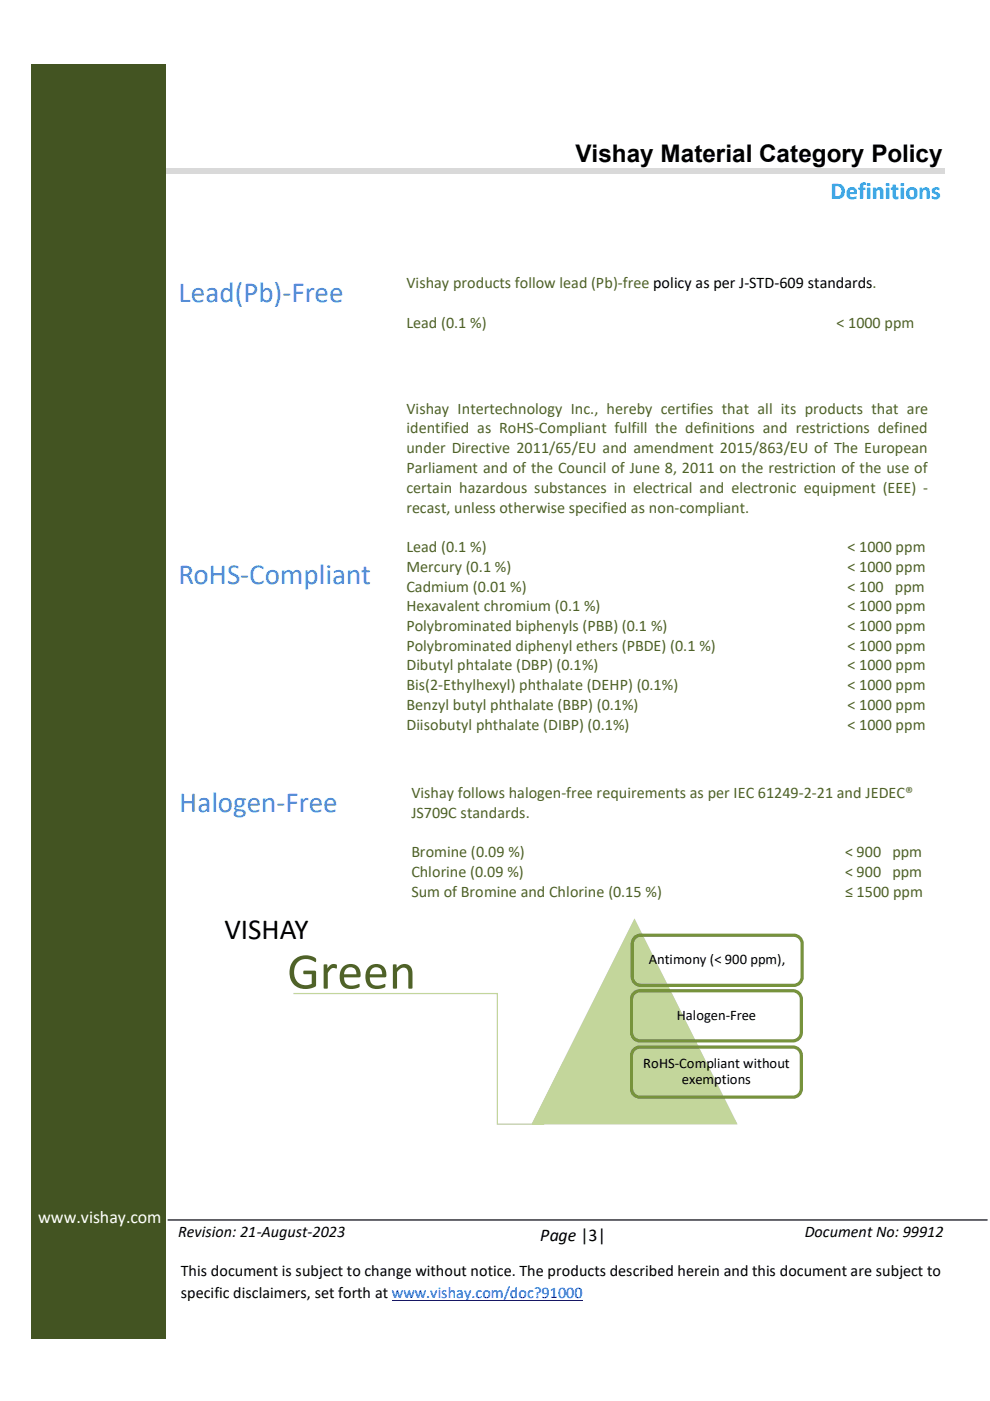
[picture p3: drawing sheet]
<svg xmlns="http://www.w3.org/2000/svg" width="210mm" height="297mm" viewBox="0 0 210 297" stroke-linecap="round" stroke-linejoin="round" font-family="sans-serif">
<defs><g id="words">
<text font-size="11" fill="#4f6228" x="60.9" y="209.6">Green</text>
<g font-size="6.2" fill="#558ed5">
<text x="37.9" y="64.1">Lead(Pb)-Free</text>
<text x="37.9" y="123.9">RoHS-Compliant</text>
<text x="38" y="172.3">Halogen-Free</text>
</g>
<text font-size="6.2" x="47.6" y="199">VISHAY</text>
<text font-size="5.2" x="122" y="34.3">Vishay Material Category Policy</text>
<text font-size="5.2" fill="#00b0f0" x="176.1" y="42.2">Definitions</text>
<text font-size="3.8" fill="#fff" x="8.1" y="259.4">www.vishay.com</text>
<g font-size="3.8">
<text x="114.6" y="263.2">Page |3|</text>
<text x="24.8" y="271.2">3 | P a g e</text>
</g>
<g font-size="3.4" fill="#4f6228">
<text x="86.2" y="61.1">Vishay products follow lead (Pb)-free policy as per J-STD-609 standards.</text>
<text x="86.2" y="69.5">Lead (0.1 %)</text>
<text x="177.4" y="69.5">&lt; 1000 ppm</text>
<text x="86.2" y="87.7">Vishay Intertechnology Inc., hereby certifies that all its products that are</text>
<text x="86.2" y="91.9">identified as RoHS-Compliant fulfill the definitions and restrictions defined</text>
<text x="86.2" y="96.1">under Directive 2011/65/EU and amendment 2015/863/EU of The European</text>
<text x="86.2" y="100.2">Parliament and of the Council of June 8, 2011 on the restriction of the use of</text>
<text x="86.2" y="104.4">certain hazardous substances in electrical and electronic equipment (EEE) -</text>
<text x="86.2" y="108.7">recast, unless otherwise specified as non-compliant.</text>
<text x="86.2" y="117">Lead (0.1 %)</text>
<text x="179.8" y="117">&lt; 1000 ppm</text>
<text x="86.2" y="121.2">Mercury (0.1 %)</text>
<text x="86.2" y="125.4">Cadmium (0.01 %)</text>
<text x="179.8" y="121.2">&lt; 1000 ppm</text>
<text x="179.8" y="125.4">&lt; 100 ppm</text>
<text x="86.2" y="129.6">Hexavalent chromium (0.1 %)</text>
<text x="179.8" y="129.6">&lt; 1000 ppm</text>
<text x="86.2" y="133.8">Polybrominated biphenyls (PBB) (0.1 %)</text>
<text x="86.2" y="138">Polybrominated diphenyl ethers (PBDE) (0.1 %)</text>
<text x="179.8" y="133.8">&lt; 1000 ppm</text>
<text x="179.8" y="138">&lt; 1000 ppm</text>
<text x="86.2" y="142.2">Dibutyl phtalate (DBP) (0.1%)</text>
<text x="179.8" y="142.2">&lt; 1000 ppm</text>
<text x="86.2" y="146.3">Bis(2-Ethylhexyl) phthalate (DEHP) (0.1%)</text>
<text x="179.8" y="146.3">&lt; 1000 ppm</text>
<text x="86.2" y="150.5">Benzyl butyl phthalate (BBP) (0.1%)</text>
<text x="86.2" y="154.8">Diisobutyl phthalate (DIBP) (0.1%)</text>
<text x="179.8" y="150.5">&lt; 1000 ppm</text>
<text x="179.8" y="154.8">&lt; 1000 ppm</text>
<text x="87.2" y="173.4">JS709C standards.</text>
<text x="87.2" y="169.2">Vishay follows halogen-free requirements as per IEC 61249-2-21 and JEDEC®</text>
<text x="87.2" y="181.8">Bromine (0.09 %)</text>
<text x="87.2" y="186">Chlorine (0.09 %)</text>
<text x="179.2" y="186">&lt; 900 ppm</text>
<text x="179.2" y="181.8">&lt; 900 ppm</text>
<text x="87.2" y="190.2">Sum of Bromine and Chlorine (0.15 %)</text>
<text x="179.2" y="190.2">≤ 1500 ppm</text>
</g>
<g font-size="3.4">
<text x="37.8" y="262.3">Revision: 21-August-2023</text>
<text x="170.7" y="262.3">Document No: 99912</text>
<text x="38.4" y="275.3">specific disclaimers, set forth at www.vishay.com/doc?91000</text>
<text x="38.4" y="270.5">This document is subject to change without notice. The products described herein and this document are subject to</text>
</g>
<g font-size="3.1">
<text x="137.6" y="204.4">Antimony (&lt; 900 ppm),</text>
<text x="143.6" y="216.2">Halogen-Free</text>
<text x="136.4" y="226.5">RoHS-Compliant without</text>
<text x="144.7" y="229.9">exemptions</text>
</g>
</g></defs>
<path d="M6.6 13.5h28.7v270.3h-28.7z" fill-rule="evenodd" fill="#435422"/>
<path d="M35.9 266h173.3v15.6h-173.3z" fill-rule="evenodd" fill="#fff"/>
<path d="M83.1 275.8h40.5" fill="none" stroke="#00f" stroke-width=".21"/>
<path d="M35.6 258.7h173.9" fill="none" stroke="#000" stroke-width=".26"/>
<path d="M35.3 35.6h165.1v1.3h-165.1z" fill-rule="evenodd" fill="#d9d9d9"/>
<path d="M83.7 83.1h115.6v75.1h-115.6z" fill-rule="evenodd" fill="#fff"/>
<path d="M134.6 193.9l22.4 44.9h-44.9z" fill="#c3d69b"/>
<path d="M134.6 193.9l22.4 44.9h-44.9z" fill="none" stroke="#fff" stroke-width=".69" stroke-linecap="butt"/>
<path d="M134.6 198.8l.8-.4 .4-.1h32.6a1.79 1.79 0 0 1 1.7 1.8v7a1.79 1.79 0 0 1-1.7 1.8h-32.6a1.75 1.75 0 0 1-1.7-1.8v-7l.1-.5z" fill="none" stroke="#77933c" stroke-width=".69" stroke-linecap="butt"/>
<path d="M159.2 204.5h5.7l-5.6 .1z" fill-rule="evenodd" fill="#fff"/>
<path d="M159.2 204.5l5.7 .1z" fill-rule="evenodd" fill="#f00"/>
<path d="M134.5 210.6l.8-.5h.4h32.5a1.79 1.79 0 0 1 1.8 1.7v7.1a1.79 1.79 0 0 1-1.8 1.8h-32.5a1.79 1.79 0 0 1-1.8-1.8v-7.1l.1-.4zM134.5 222.5l.8-.4 .4-.1h32.5a1.79 1.79 0 0 1 1.8 1.8v7a1.79 1.79 0 0 1-1.8 1.8h-32.5a1.79 1.79 0 0 1-1.8-1.8v-7l.1-.5z" fill="none" stroke="#77933c" stroke-width=".69" stroke-linecap="butt"/>
<path d="M62.2 210.7h43.3v27.6h9.9" fill="none" stroke="#c3d69b" stroke-width=".26"/>
<use href="#words"/>
</svg>
